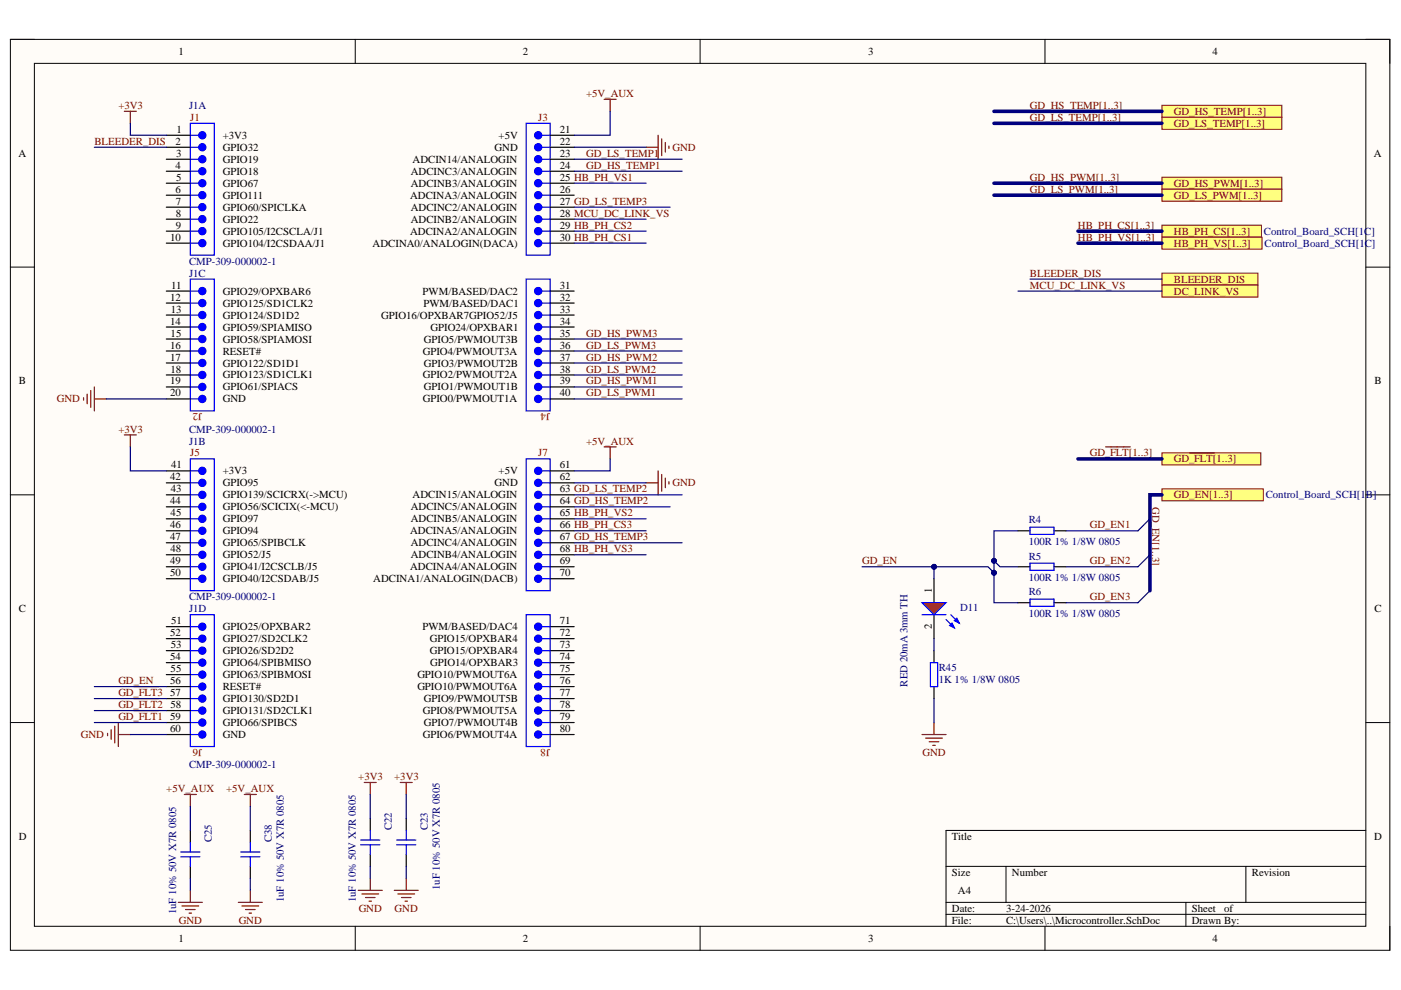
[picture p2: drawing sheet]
<svg xmlns="http://www.w3.org/2000/svg" width="297mm" height="210mm" viewBox="0 0 297 210" stroke-linecap="round" stroke-linejoin="round" font-family="sans-serif">
<defs><g id="words">
<g font-size="2.3">
<text x="37.9" y="11.7">1</text>
<text x="110.8" y="11.7">2</text>
<text x="184" y="11.7">3</text>
<text x="257.1" y="11.7">4</text>
<text x="37.5" y="28.2">1</text>
<text x="47.2" y="29.4">+3V3</text>
<text x="105.7" y="29.4">+5V</text>
<text x="118.7" y="28.2">21</text>
<text x="3.9" y="33.2">A</text>
<text x="37.2" y="30.7">2</text>
<text x="37.2" y="35.8">4</text>
<text x="37.4" y="33.2">3</text>
<text x="47.2" y="32">GPIO32</text>
<text x="47.2" y="34.5">GPIO19</text>
<text x="87.5" y="34.5">ADCIN14/ANALOGIN</text>
<text x="104.9" y="32">GND</text>
<text x="118.7" y="30.7">22</text>
<text x="118.7" y="33.2">23</text>
<text x="118.7" y="35.8">24</text>
<text x="291.3" y="33.2">A</text>
<text x="37.2" y="40.9">6</text>
<text x="37.3" y="38.3">5</text>
<text x="47.2" y="37.1">GPIO18</text>
<text x="47.2" y="39.6">GPIO67</text>
<text x="87.1" y="37.1">ADCINC3/ANALOGIN</text>
<text x="87.1" y="39.6">ADCINB3/ANALOGIN</text>
<text x="118.7" y="38.3">25 HB_PH_VS1</text>
<text x="118.7" y="40.9">26</text>
<text x="37.3" y="43.4">7</text>
<text x="37.3" y="46">8</text>
<text x="47.2" y="42.1">GPIO111</text>
<text x="47.2" y="44.7">GPIO60/SPICLKA</text>
<text x="47.2" y="47.2">GPIO22</text>
<text x="87" y="42.1">ADCINA3/ANALOGIN</text>
<text x="87.1" y="44.7">ADCINC2/ANALOGIN</text>
<text x="87.1" y="47.2">ADCINB2/ANALOGIN</text>
<text x="118.7" y="43.4">27 GD_LS_TEMP3</text>
<text x="118.7" y="46">28 MCU_DC_LINK_VS</text>
<text x="36.1" y="51">10</text>
<text x="37.3" y="48.5">9</text>
<text x="47.2" y="49.8">GPIO105/I2CSCLA/J1</text>
<text x="47.2" y="52.3">GPIO104/I2CSDAA/J1</text>
<text x="79" y="52.3">ADCINA0/ANALOGIN(DACA)</text>
<text x="87" y="49.8">ADCINA2/ANALOGIN</text>
<text x="118.7" y="48.5">29 HB_PH_CS2</text>
<text x="118.7" y="51">30 HB_PH_CS1</text>
<text x="36.1" y="63.8">12</text>
<text x="36.3" y="61.2">11</text>
<text x="47.2" y="65">GPIO125/SD1CLK2</text>
<text x="47.2" y="62.5">GPIO29/OPXBAR6</text>
<text x="89.6" y="62.5">PWM/BASED/DAC2</text>
<text x="89.8" y="65">PWM/BASED/DAC1</text>
<text x="118.7" y="63.8">32</text>
<text x="118.7" y="61.2">31</text>
<text x="36.1" y="68.8">14</text>
<text x="36.2" y="71.4">15</text>
<text x="36.2" y="66.3">13</text>
<text x="47.2" y="70.1">GPIO59/SPIAMISO</text>
<text x="47.2" y="67.6">GPIO124/SD1D2</text>
<text x="80.8" y="67.6">GPIO16/OPXBAR7GPIO52/J5</text>
<text x="91.3" y="70.1">GPIO24/OPXBAR1</text>
<text x="118.7" y="71.4">35</text>
<text x="118.7" y="68.8">34</text>
<text x="118.7" y="66.3">33</text>
<text x="36.1" y="76.4">17</text>
<text x="36.1" y="73.9">16</text>
<text x="47.2" y="77.7">GPIO122/SD1D1</text>
<text x="47.2" y="75.2">RESET#</text>
<text x="47.2" y="72.6">GPIO58/SPIAMOSI</text>
<text x="89.6" y="75.2">GPIO4/PWMOUT3A</text>
<text x="89.9" y="77.7">GPIO3/PWMOUT2B</text>
<text x="89.9" y="72.6">GPIO5/PWMOUT3B</text>
<text x="118.7" y="76.4">37</text>
<text x="118.7" y="73.9">36</text>
<text x="4" y="81.5">B</text>
<text x="36.1" y="81.5">19</text>
<text x="36.1" y="79">18</text>
<text x="47.2" y="82.8">GPIO61/SPIACS</text>
<text x="47.2" y="80.2">GPIO123/SD1CLK1</text>
<text x="89.6" y="80.2">GPIO2/PWMOUT2A</text>
<text x="89.9" y="82.8">GPIO1/PWMOUT1B</text>
<text x="118.7" y="81.5">39</text>
<text x="118.7" y="79">38</text>
<text x="291.4" y="81.5">B</text>
<text x="36.1" y="84.1">20</text>
<text x="47.2" y="85.3">GND</text>
<text x="89.6" y="85.3">GPIO0/PWMOUT1A</text>
<text x="118.7" y="84.1">40</text>
<text x="36.1" y="101.9">42</text>
<text x="36.3" y="99.3">41</text>
<text x="47.2" y="100.6">+3V3</text>
<text x="105.7" y="100.6">+5V</text>
<text x="118.7" y="99.3">61</text>
<text x="118.7" y="101.9">62</text>
<text x="36.1" y="106.9">44</text>
<text x="36.2" y="104.4">43</text>
<text x="47.2" y="103.1">GPIO95</text>
<text x="47.2" y="105.7">GPIO139/SCICRX(-&gt;MCU)</text>
<text x="87.5" y="105.7">ADCIN15/ANALOGIN</text>
<text x="104.9" y="103.1">GND</text>
<text x="118.7" y="104.4">63 GD_LS_TEMP2</text>
<text x="118.7" y="106.9">64 GD_HS_TEMP2</text>
<text x="36.1" y="112">46</text>
<text x="36.2" y="109.5">45</text>
<text x="47.2" y="108.2">GPIO56/SCICIX(&lt;-MCU)</text>
<text x="47.2" y="110.7">GPIO97</text>
<text x="47.2" y="113.3">GPIO94</text>
<text x="87" y="113.3">ADCINA5/ANALOGIN</text>
<text x="87.1" y="108.2">ADCINC5/ANALOGIN</text>
<text x="87.1" y="110.7">ADCINB5/ANALOGIN</text>
<text x="118.7" y="109.5">65 HB_PH_VS2</text>
<text x="118.7" y="112">66 HB_PH_CS3</text>
<text x="36.1" y="114.5">47</text>
<text x="36.1" y="119.7">49</text>
<text x="36.1" y="117.1">48</text>
<text x="47.2" y="115.9">GPIO65/SPIBCLK</text>
<text x="47.2" y="118.4">GPIO52/J5</text>
<text x="87.1" y="115.9">ADCINC4/ANALOGIN</text>
<text x="87.1" y="118.4">ADCINB4/ANALOGIN</text>
<text x="118.7" y="114.5">67 GD_HS_TEMP3</text>
<text x="118.7" y="117.1">68 HB_PH_VS3</text>
<text x="118.7" y="119.7">69</text>
<text x="36.1" y="122.2">50</text>
<text x="47.2" y="120.9">GPIO41/I2CSCLB/J5</text>
<text x="47.2" y="123.5">GPIO40/I2CSDAB/J5</text>
<text x="79.1" y="123.5">ADCINA1/ANALOGIN(DACB)</text>
<text x="87" y="120.9">ADCINA4/ANALOGIN</text>
<text x="118.7" y="122.2">70</text>
<text x="197.5" y="125.7" transform="rotate(-90 197.5 125.7)">1</text>
<text x="4" y="129.8">C</text>
<text x="291.4" y="129.8">C</text>
<text x="36.1" y="134.9">52</text>
<text x="36.2" y="137.4">53</text>
<text x="36.3" y="132.3">51</text>
<text x="47.2" y="136.2">GPIO27/SD2CLK2</text>
<text x="47.2" y="133.6">GPIO25/OPXBAR2</text>
<text x="89.5" y="133.6">PWM/BASED/DAC4</text>
<text x="91.1" y="136.2">GPIO15/OPXBAR4</text>
<text x="118.7" y="137.4">73</text>
<text x="118.7" y="134.9">72</text>
<text x="118.7" y="132.3">71</text>
<text x="197.5" y="133.4" transform="rotate(-90 197.5 133.4)">2</text>
<text x="36.1" y="140">54</text>
<text x="36.2" y="142.5">55</text>
<text x="47.2" y="143.8">GPIO63/SPIBMOSI</text>
<text x="47.2" y="141.2">GPIO64/SPIBMISO</text>
<text x="47.2" y="138.7">GPIO26/SD2D2</text>
<text x="88.5" y="143.8">GPIO10/PWMOUT6A</text>
<text x="91.1" y="138.7">GPIO15/OPXBAR4</text>
<text x="91.2" y="141.2">GPIO14/OPXBAR3</text>
<text x="118.7" y="142.5">75</text>
<text x="118.7" y="140">74</text>
<text x="36.1" y="147.6">57</text>
<text x="36.1" y="145.1">56</text>
<text x="47.2" y="148.9">GPIO130/SD2D1</text>
<text x="47.2" y="146.3">RESET#</text>
<text x="88.5" y="146.3">GPIO10/PWMOUT6A</text>
<text x="89.9" y="148.9">GPIO9/PWMOUT5B</text>
<text x="118.7" y="147.6">77</text>
<text x="118.7" y="145.1">76</text>
<text x="36.1" y="155.2">60</text>
<text x="36.1" y="152.7">59</text>
<text x="36.1" y="150.1">58</text>
<text x="47.2" y="154">GPIO66/SPIBCS</text>
<text x="47.2" y="151.4">GPIO131/SD2CLK1</text>
<text x="89.6" y="151.4">GPIO8/PWMOUT5A</text>
<text x="89.9" y="154">GPIO7/PWMOUT4B</text>
<text x="118.7" y="155.2">80</text>
<text x="118.7" y="152.7">79</text>
<text x="118.7" y="150.1">78</text>
<text x="47.2" y="156.5">GND</text>
<text x="89.6" y="156.5">GPIO6/PWMOUT4A</text>
<text x="4" y="178.1">D</text>
<text x="201.8" y="178.1">Title</text>
<text x="291.3" y="178.1">D</text>
<text x="201.8" y="185.7">Size</text>
<text x="214.6" y="185.7">Number</text>
<text x="265.4" y="185.7">Revision</text>
<text x="203.1" y="189.5">A4</text>
<text x="201.8" y="193.3">Date:</text>
<text x="201.8" y="195.9">File:</text>
<text x="213.3" y="193.3">3-24-2026</text>
<text x="213.3" y="195.9">C:\Users\..\Microcontroller.SchDoc</text>
<text x="252.7" y="193.3">Sheet</text>
<text x="252.7" y="195.9">Drawn By:</text>
<text x="259.6" y="193.3">of</text>
<text x="37.9" y="199.7">1</text>
<text x="110.8" y="199.7">2</text>
<text x="184" y="199.7">3</text>
<text x="257.1" y="199.7">4</text>
</g>
<g font-size="2.3" fill="#800000">
<text x="25.1" y="23.1">+3V3</text>
<text x="124.3" y="20.5">+5V_AUX</text>
<text x="218.4" y="23.1">GD_HS_TEMP[1..3]</text>
<text x="218.4" y="25.6">GD_LS_TEMP[1..3]</text>
<text x="248.9" y="24.3">GD_HS_TEMP[1..3]</text>
<text x="248.9" y="26.9">GD_LS_TEMP[1..3]</text>
<text x="20" y="30.7">BLEEDER_DIS</text>
<text x="124.3" y="35.8">GD_HS_TEMP1</text>
<text x="124.3" y="33.2">GD_LS_TEMP1</text>
<text x="142.6" y="32">GND</text>
<text x="218.4" y="38.3">GD_HS_PWM[1..3]</text>
<text x="218.4" y="40.9">GD_LS_PWM[1..3]</text>
<text x="248.9" y="39.6">GD_HS_PWM[1..3]</text>
<text x="248.9" y="42.1">GD_LS_PWM[1..3]</text>
<text x="228.5" y="48.5">HB_PH_CS[1..3]</text>
<text x="228.5" y="51">HB_PH_VS[1..3]</text>
<text x="248.9" y="49.8">HB_PH_CS[1..3]</text>
<text x="248.9" y="52.3">HB_PH_VS[1..3]</text>
<text x="218.4" y="58.6">BLEEDER_DIS</text>
<text x="248.9" y="59.9">BLEEDER_DIS</text>
<text x="218.4" y="61.2">MCU_DC_LINK_VS</text>
<text x="248.9" y="62.5">DC_LINK_VS</text>
<text x="124.3" y="71.4">GD_HS_PWM3</text>
<text x="124.3" y="76.4">GD_HS_PWM2</text>
<text x="124.3" y="73.9">GD_LS_PWM3</text>
<text x="124.3" y="81.5">GD_HS_PWM1</text>
<text x="124.3" y="79">GD_LS_PWM2</text>
<text x="12.1" y="85.3">GND</text>
<text x="124.3" y="84.1">GD_LS_PWM1</text>
<text x="25.1" y="91.7">+3V3</text>
<text x="124.3" y="94.2">+5V_AUX</text>
<text x="231.1" y="96.8">GD_FLT[1..3]</text>
<text x="248.9" y="98.1">GD_FLT[1..3]</text>
<text x="142.6" y="103.1">GND</text>
<text x="244.3" y="107.4" transform="rotate(90 244.3 107.4)">GD_EN[1..3]</text>
<text x="248.9" y="105.7">GD_EN[1..3]</text>
<text x="231.1" y="112">GD_EN1</text>
<text x="182.8" y="119.7">GD_EN</text>
<text x="231.1" y="119.7">GD_EN2</text>
<text x="231.1" y="127.3">GD_EN3</text>
<text x="25.1" y="145.1">GD_EN</text>
<text x="25.1" y="147.6">GD_FLT3</text>
<text x="25.1" y="152.7">GD_FLT1</text>
<text x="25.1" y="150.1">GD_FLT2</text>
<text x="17.1" y="156.5">GND</text>
<text x="195.6" y="160.3">GND</text>
<text x="35.3" y="167.9">+5V_AUX</text>
<text x="47.9" y="167.9">+5V_AUX</text>
<text x="76" y="165.4">+3V3</text>
<text x="83.6" y="165.4">+3V3</text>
<text x="37.9" y="195.9">GND</text>
<text x="50.6" y="195.9">GND</text>
<text x="76" y="193.3">GND</text>
<text x="83.7" y="193.3">GND</text>
</g>
<g font-size="2.3" fill="#000080">
<text x="40.1" y="23.1">J1A</text>
<text x="268" y="49.8">Control_Board_SCH[1C]</text>
<text x="268.1" y="52.3">Control_Board_SCH[1C]</text>
<text x="40.1" y="56.1">CMP-309-000002-1</text>
<text x="40.1" y="58.6">J1C</text>
<text x="40.1" y="94.2">J1B</text>
<text x="40.1" y="91.7">CMP-309-000002-1</text>
<text x="268.4" y="105.7">Control_Board_SCH[1B]</text>
<text x="218.1" y="111">R4</text>
<text x="218.1" y="115.6">100R 1% 1/8W 0805</text>
<text x="218.1" y="118.6">R5</text>
<text x="218.1" y="123.2">100R 1% 1/8W 0805</text>
<text x="40.1" y="129.8">J1D</text>
<text x="40.1" y="127.3">CMP-309-000002-1</text>
<text x="203.6" y="129.6">D11</text>
<text x="218.1" y="126.3">R6</text>
<text x="218.1" y="130.8">100R 1% 1/8W 0805</text>
<text x="199" y="142.3">R45</text>
<text x="192.4" y="145.6" transform="rotate(-90 192.4 145.6)">RED 20mA 3mm TH</text>
<text x="199" y="144.8">1K 1% 1/8W 0805</text>
<text x="40.1" y="162.8">CMP-309-000002-1</text>
<text x="44.9" y="178.6" transform="rotate(-90 44.9 178.6)">C25</text>
<text x="57.6" y="178.6" transform="rotate(-90 57.6 178.6)">C38</text>
<text x="83.1" y="176.1" transform="rotate(-90 83.1 176.1)">C22</text>
<text x="90.7" y="176.1" transform="rotate(-90 90.7 176.1)">C23</text>
<text x="60.2" y="191.3" transform="rotate(-90 60.2 191.3)">1uF 10% 50V X7R 0805</text>
<text x="75.5" y="191.3" transform="rotate(-90 75.5 191.3)">1uF 10% 50V X7R 0805</text>
<text x="93.3" y="188.8" transform="rotate(-90 93.3 188.8)">1uF 10% 50V X7R 0805</text>
<text x="37.3" y="193.9" transform="rotate(-90 37.3 193.9)">1uF 10% 50V X7R 0805</text>
</g>
<g font-size="2.3" fill="#980000">
<text x="40.3" y="25.6">J1</text>
<text x="114.1" y="25.6">J3</text>
<text x="42.9" y="87.6" transform="rotate(-180 42.9 87.6)">J2</text>
<text x="116.6" y="87.6" transform="rotate(-180 116.6 87.6)">J4</text>
<text x="40.3" y="96.8">J5</text>
<text x="114.1" y="96.8">J7</text>
<text x="42.9" y="158.8" transform="rotate(-180 42.9 158.8)">J6</text>
<text x="116.6" y="158.8" transform="rotate(-180 116.6 158.8)">J8</text>
</g>
</g></defs>
<path d="M2.2 8.4h292.5v193.1h-292.5z" fill-rule="evenodd" fill="#fffcf8"/>
<path d="M2.2 8.4h292.5v193.1h-292.5z" fill="none" stroke="#000" stroke-width=".21"/>
<path d="M7.3 13.4h282.3v183h-282.3z" fill-rule="evenodd" fill="#fffcf8"/>
<g fill="none" stroke="#000" stroke-width=".21">
<path d="M2.2 8.4h5.1M7.3 13.4h282.3v183h-282.3zM75.3 8.4v5M148.4 8.4v5M221.6 8.4v5M289.6 8.4h5.1v5M2.2 56.6h5.1M289.6 56.6h5.1M2.2 104.9h5.1M289.6 104.9h5.1M2.2 153.2h5.1M289.6 153.2h5.1"/>
<path d="M289.6 176.1h-89v20.3M75.3 196.4v5.1M148.4 196.4v5.1M200.6 183.7h89M200.6 191.3h89M200.6 193.9h89M213.3 183.7v7.6M221.6 196.4v5.1M251.4 191.3v5.1M264.2 183.7v7.6M294.7 196.4v5.1"/>
</g>
<path d="M40.3 26.1h5.1v28h-5.1zM40.3 31.2h1.8" fill="none" stroke="#00f" stroke-width=".25"/>
<circle cx="42.9" cy="31.2" r=".76" fill="#00f"/>
<g fill="none" stroke="#00f" stroke-width=".25">
<path d="M40.3 33.8h1.8"/>
<circle cx="42.9" cy="31.2" r=".76"/>
</g>
<circle cx="42.9" cy="33.8" r=".76" fill="#00f"/>
<g fill="none" stroke="#00f" stroke-width=".25">
<path d="M40.3 28.7h1.8"/>
<circle cx="42.9" cy="33.8" r=".76"/>
</g>
<circle cx="42.9" cy="28.7" r=".76" fill="#00f"/>
<g fill="none" stroke="#00f" stroke-width=".25">
<path d="M40.3 36.3h1.8"/>
<circle cx="42.9" cy="28.7" r=".76"/>
</g>
<path d="M35.3 28.7h5" fill="none" stroke="#000" stroke-width=".25"/>
<circle cx="42.9" cy="36.3" r=".76" fill="#00f"/>
<g fill="none" stroke="#00f" stroke-width=".25">
<path d="M40.3 38.8h1.8"/>
<circle cx="42.9" cy="36.3" r=".76"/>
</g>
<circle cx="42.9" cy="38.8" r=".76" fill="#00f"/>
<g fill="none" stroke="#00f" stroke-width=".25">
<path d="M40.3 41.4h1.8"/>
<circle cx="42.9" cy="38.8" r=".76"/>
</g>
<circle cx="42.9" cy="41.4" r=".76" fill="#00f"/>
<g fill="none" stroke="#00f" stroke-width=".25">
<path d="M40.3 43.9h1.8"/>
<circle cx="42.9" cy="41.4" r=".76"/>
</g>
<circle cx="42.9" cy="43.9" r=".76" fill="#00f"/>
<g fill="none" stroke="#00f" stroke-width=".25">
<path d="M40.3 46.5h1.8"/>
<circle cx="42.9" cy="43.9" r=".76"/>
</g>
<path d="M35.3 31.2h5M35.3 33.8h5M35.3 36.3h5M35.3 38.8h5M35.3 41.4h5M35.3 43.9h5M35.3 46.5h5M35.3 49h5M35.3 51.6h5" fill="none" stroke="#000" stroke-width=".25"/>
<circle cx="42.9" cy="46.5" r=".76" fill="#00f"/>
<g fill="none" stroke="#00f" stroke-width=".25">
<path d="M40.3 49h1.8"/>
<circle cx="42.9" cy="46.5" r=".76"/>
</g>
<circle cx="42.9" cy="49" r=".76" fill="#00f"/>
<g fill="none" stroke="#00f" stroke-width=".25">
<path d="M40.3 51.6h1.8"/>
<circle cx="42.9" cy="49" r=".76"/>
</g>
<circle cx="42.9" cy="51.6" r=".76" fill="#00f"/>
<g fill="none" stroke="#00f" stroke-width=".25">
<path d="M111.6 26.1h5v28h-5zM114.9 31.2h1.7"/>
<circle cx="42.9" cy="51.6" r=".76"/>
</g>
<circle cx="114.1" cy="31.2" r=".76" fill="#00f"/>
<g fill="none" stroke="#00f" stroke-width=".25">
<path d="M114.9 33.8h1.7"/>
<circle cx="114.1" cy="31.2" r=".76"/>
</g>
<circle cx="114.1" cy="33.8" r=".76" fill="#00f"/>
<g fill="none" stroke="#00f" stroke-width=".25">
<path d="M114.9 28.7h1.7"/>
<circle cx="114.1" cy="33.8" r=".76"/>
</g>
<circle cx="114.1" cy="28.7" r=".76" fill="#00f"/>
<g fill="none" stroke="#00f" stroke-width=".25">
<path d="M114.9 36.3h1.7"/>
<circle cx="114.1" cy="28.7" r=".76"/>
</g>
<path d="M116.6 28.7h5.1" fill="none" stroke="#000" stroke-width=".25"/>
<circle cx="114.1" cy="36.3" r=".76" fill="#00f"/>
<g fill="none" stroke="#00f" stroke-width=".25">
<path d="M114.9 38.8h1.7"/>
<circle cx="114.1" cy="36.3" r=".76"/>
</g>
<circle cx="114.1" cy="38.8" r=".76" fill="#00f"/>
<g fill="none" stroke="#00f" stroke-width=".25">
<path d="M114.9 41.4h1.7"/>
<circle cx="114.1" cy="38.8" r=".76"/>
</g>
<circle cx="114.1" cy="41.4" r=".76" fill="#00f"/>
<g fill="none" stroke="#00f" stroke-width=".25">
<path d="M114.9 43.9h1.7"/>
<circle cx="114.1" cy="41.4" r=".76"/>
</g>
<circle cx="114.1" cy="43.9" r=".76" fill="#00f"/>
<g fill="none" stroke="#00f" stroke-width=".25">
<path d="M114.9 46.5h1.7"/>
<circle cx="114.1" cy="43.9" r=".76"/>
</g>
<path d="M116.6 31.2h5.1M116.6 33.8h5.1M116.6 36.3h5.1M116.6 38.8h5.1M116.6 41.4h5.1M116.6 43.9h5.1M116.6 46.5h5.1M116.6 49h5.1M116.6 51.6h5.1" fill="none" stroke="#000" stroke-width=".25"/>
<circle cx="114.1" cy="46.5" r=".76" fill="#00f"/>
<g fill="none" stroke="#00f" stroke-width=".25">
<path d="M114.9 49h1.7"/>
<circle cx="114.1" cy="46.5" r=".76"/>
</g>
<circle cx="114.1" cy="49" r=".76" fill="#00f"/>
<g fill="none" stroke="#00f" stroke-width=".25">
<path d="M114.9 51.6h1.7"/>
<circle cx="114.1" cy="49" r=".76"/>
</g>
<circle cx="114.1" cy="51.6" r=".76" fill="#00f"/>
<g fill="none" stroke="#00f" stroke-width=".25">
<path d="M111.6 130.3h5v28h-5zM114.9 153.2h1.7"/>
<circle cx="114.1" cy="51.6" r=".76"/>
</g>
<circle cx="114.1" cy="153.2" r=".76" fill="#00f"/>
<g fill="none" stroke="#00f" stroke-width=".25">
<path d="M114.9 150.7h1.7"/>
<circle cx="114.1" cy="153.2" r=".76"/>
</g>
<circle cx="114.1" cy="150.7" r=".76" fill="#00f"/>
<g fill="none" stroke="#00f" stroke-width=".25">
<path d="M114.9 155.7h1.7"/>
<circle cx="114.1" cy="150.7" r=".76"/>
</g>
<circle cx="114.1" cy="155.7" r=".76" fill="#00f"/>
<g fill="none" stroke="#00f" stroke-width=".25">
<path d="M114.9 148.1h1.7"/>
<circle cx="114.1" cy="155.7" r=".76"/>
</g>
<path d="M116.6 155.7h5.1" fill="none" stroke="#000" stroke-width=".25"/>
<circle cx="114.1" cy="148.1" r=".76" fill="#00f"/>
<g fill="none" stroke="#00f" stroke-width=".25">
<path d="M114.9 145.6h1.7"/>
<circle cx="114.1" cy="148.1" r=".76"/>
</g>
<circle cx="114.1" cy="145.6" r=".76" fill="#00f"/>
<g fill="none" stroke="#00f" stroke-width=".25">
<path d="M114.9 143h1.7"/>
<circle cx="114.1" cy="145.6" r=".76"/>
</g>
<circle cx="114.1" cy="143" r=".76" fill="#00f"/>
<g fill="none" stroke="#00f" stroke-width=".25">
<path d="M114.9 140.5h1.7"/>
<circle cx="114.1" cy="143" r=".76"/>
</g>
<circle cx="114.1" cy="140.5" r=".76" fill="#00f"/>
<g fill="none" stroke="#00f" stroke-width=".25">
<path d="M114.9 138h1.7"/>
<circle cx="114.1" cy="140.5" r=".76"/>
</g>
<path d="M116.6 138h5.1M116.6 135.4h5.1M116.6 132.9h5.1M116.6 153.2h5.1M116.6 150.7h5.1M116.6 148.1h5.1M116.6 145.6h5.1M116.6 143h5.1M116.6 140.5h5.1" fill="none" stroke="#000" stroke-width=".25"/>
<circle cx="114.1" cy="138" r=".76" fill="#00f"/>
<g fill="none" stroke="#00f" stroke-width=".25">
<path d="M114.9 135.4h1.7"/>
<circle cx="114.1" cy="138" r=".76"/>
</g>
<circle cx="114.1" cy="135.4" r=".76" fill="#00f"/>
<g fill="none" stroke="#00f" stroke-width=".25">
<path d="M114.9 132.9h1.7"/>
<circle cx="114.1" cy="135.4" r=".76"/>
</g>
<circle cx="114.1" cy="132.9" r=".76" fill="#00f"/>
<g fill="none" stroke="#00f" stroke-width=".25">
<path d="M40.4 130.3h5v28h-5zM40.4 153.2h1.7"/>
<circle cx="114.1" cy="132.9" r=".76"/>
</g>
<circle cx="42.9" cy="153.2" r=".76" fill="#00f"/>
<g fill="none" stroke="#00f" stroke-width=".25">
<path d="M40.4 150.7h1.7"/>
<circle cx="42.9" cy="153.2" r=".76"/>
</g>
<circle cx="42.9" cy="150.7" r=".76" fill="#00f"/>
<g fill="none" stroke="#00f" stroke-width=".25">
<path d="M40.4 155.7h1.7"/>
<circle cx="42.9" cy="150.7" r=".76"/>
</g>
<circle cx="42.9" cy="155.7" r=".76" fill="#00f"/>
<g fill="none" stroke="#00f" stroke-width=".25">
<path d="M40.4 148.1h1.7"/>
<circle cx="42.9" cy="155.7" r=".76"/>
</g>
<path d="M35.3 155.7h5.1" fill="none" stroke="#000" stroke-width=".25"/>
<circle cx="42.9" cy="148.1" r=".76" fill="#00f"/>
<g fill="none" stroke="#00f" stroke-width=".25">
<path d="M40.4 145.6h1.7"/>
<circle cx="42.9" cy="148.1" r=".76"/>
</g>
<circle cx="42.9" cy="145.6" r=".76" fill="#00f"/>
<g fill="none" stroke="#00f" stroke-width=".25">
<path d="M40.4 143h1.7"/>
<circle cx="42.9" cy="145.6" r=".76"/>
</g>
<circle cx="42.9" cy="143" r=".76" fill="#00f"/>
<g fill="none" stroke="#00f" stroke-width=".25">
<path d="M40.4 140.5h1.7"/>
<circle cx="42.9" cy="143" r=".76"/>
</g>
<circle cx="42.9" cy="140.5" r=".76" fill="#00f"/>
<g fill="none" stroke="#00f" stroke-width=".25">
<path d="M40.4 138h1.7"/>
<circle cx="42.9" cy="140.5" r=".76"/>
</g>
<path d="M35.3 138h5.1M35.3 135.4h5.1M35.3 132.9h5.1M35.3 153.2h5.1M35.3 150.7h5.1M35.3 148.1h5.1M35.3 145.6h5.1M35.3 143h5.1M35.3 140.5h5.1" fill="none" stroke="#000" stroke-width=".25"/>
<circle cx="42.9" cy="138" r=".76" fill="#00f"/>
<g fill="none" stroke="#00f" stroke-width=".25">
<path d="M40.4 135.4h1.7"/>
<circle cx="42.9" cy="138" r=".76"/>
</g>
<circle cx="42.9" cy="135.4" r=".76" fill="#00f"/>
<g fill="none" stroke="#00f" stroke-width=".25">
<path d="M40.4 132.9h1.7"/>
<circle cx="42.9" cy="135.4" r=".76"/>
</g>
<circle cx="42.9" cy="132.9" r=".76" fill="#00f"/>
<g fill="none" stroke="#00f" stroke-width=".25">
<path d="M40.4 97.3h5v27.9h-5zM40.4 102.4h1.7"/>
<circle cx="42.9" cy="132.9" r=".76"/>
</g>
<circle cx="42.9" cy="102.4" r=".76" fill="#00f"/>
<g fill="none" stroke="#00f" stroke-width=".25">
<path d="M40.4 104.9h1.7"/>
<circle cx="42.9" cy="102.4" r=".76"/>
</g>
<circle cx="42.9" cy="104.9" r=".76" fill="#00f"/>
<g fill="none" stroke="#00f" stroke-width=".25">
<path d="M40.4 99.8h1.7"/>
<circle cx="42.9" cy="104.9" r=".76"/>
</g>
<circle cx="42.9" cy="99.8" r=".76" fill="#00f"/>
<g fill="none" stroke="#00f" stroke-width=".25">
<path d="M40.4 107.5h1.7"/>
<circle cx="42.9" cy="99.8" r=".76"/>
</g>
<path d="M35.3 99.8h5.1" fill="none" stroke="#000" stroke-width=".25"/>
<circle cx="42.9" cy="107.5" r=".76" fill="#00f"/>
<g fill="none" stroke="#00f" stroke-width=".25">
<path d="M40.4 110h1.7"/>
<circle cx="42.9" cy="107.5" r=".76"/>
</g>
<circle cx="42.9" cy="110" r=".76" fill="#00f"/>
<g fill="none" stroke="#00f" stroke-width=".25">
<path d="M40.4 112.5h1.7"/>
<circle cx="42.9" cy="110" r=".76"/>
</g>
<circle cx="42.9" cy="112.5" r=".76" fill="#00f"/>
<g fill="none" stroke="#00f" stroke-width=".25">
<path d="M40.4 115.1h1.7"/>
<circle cx="42.9" cy="112.5" r=".76"/>
</g>
<circle cx="42.9" cy="115.1" r=".76" fill="#00f"/>
<g fill="none" stroke="#00f" stroke-width=".25">
<path d="M40.4 117.6h1.7"/>
<circle cx="42.9" cy="115.1" r=".76"/>
</g>
<path d="M35.3 102.4h5.1M35.3 104.9h5.1M35.3 107.5h5.1M35.3 110h5.1M35.3 112.5h5.1M35.3 115.1h5.1M35.3 117.6h5.1M35.3 120.2h5.1M35.3 122.7h5.1" fill="none" stroke="#000" stroke-width=".25"/>
<circle cx="42.9" cy="117.6" r=".76" fill="#00f"/>
<g fill="none" stroke="#00f" stroke-width=".25">
<path d="M40.4 120.2h1.7"/>
<circle cx="42.9" cy="117.6" r=".76"/>
</g>
<circle cx="42.9" cy="120.2" r=".76" fill="#00f"/>
<g fill="none" stroke="#00f" stroke-width=".25">
<path d="M40.4 122.7h1.7"/>
<circle cx="42.9" cy="120.2" r=".76"/>
</g>
<circle cx="42.9" cy="122.7" r=".76" fill="#00f"/>
<g fill="none" stroke="#00f" stroke-width=".25">
<path d="M111.6 97.3h5v27.9h-5zM114.9 102.4h1.7"/>
<circle cx="42.9" cy="122.7" r=".76"/>
</g>
<circle cx="114.1" cy="102.4" r=".76" fill="#00f"/>
<g fill="none" stroke="#00f" stroke-width=".25">
<path d="M114.9 104.9h1.7"/>
<circle cx="114.1" cy="102.4" r=".76"/>
</g>
<circle cx="114.1" cy="104.9" r=".76" fill="#00f"/>
<g fill="none" stroke="#00f" stroke-width=".25">
<path d="M114.9 99.8h1.7"/>
<circle cx="114.1" cy="104.9" r=".76"/>
</g>
<circle cx="114.1" cy="99.8" r=".76" fill="#00f"/>
<g fill="none" stroke="#00f" stroke-width=".25">
<path d="M114.9 107.5h1.7"/>
<circle cx="114.1" cy="99.8" r=".76"/>
</g>
<path d="M116.6 99.8h5.1" fill="none" stroke="#000" stroke-width=".25"/>
<circle cx="114.1" cy="107.5" r=".76" fill="#00f"/>
<g fill="none" stroke="#00f" stroke-width=".25">
<path d="M114.9 110h1.7"/>
<circle cx="114.1" cy="107.5" r=".76"/>
</g>
<circle cx="114.1" cy="110" r=".76" fill="#00f"/>
<g fill="none" stroke="#00f" stroke-width=".25">
<path d="M114.9 112.5h1.7"/>
<circle cx="114.1" cy="110" r=".76"/>
</g>
<circle cx="114.1" cy="112.5" r=".76" fill="#00f"/>
<g fill="none" stroke="#00f" stroke-width=".25">
<path d="M114.9 115.1h1.7"/>
<circle cx="114.1" cy="112.5" r=".76"/>
</g>
<circle cx="114.1" cy="115.1" r=".76" fill="#00f"/>
<g fill="none" stroke="#00f" stroke-width=".25">
<path d="M114.9 117.6h1.7"/>
<circle cx="114.1" cy="115.1" r=".76"/>
</g>
<path d="M116.6 102.4h5.1M116.6 104.9h5.1M116.6 107.5h5.1M116.6 110h5.1M116.6 112.5h5.1M116.6 115.1h5.1M116.6 117.6h5.1M116.6 120.2h5.1M116.6 122.7h5.1" fill="none" stroke="#000" stroke-width=".25"/>
<circle cx="114.1" cy="117.6" r=".76" fill="#00f"/>
<g fill="none" stroke="#00f" stroke-width=".25">
<path d="M114.9 120.2h1.7"/>
<circle cx="114.1" cy="117.6" r=".76"/>
</g>
<circle cx="114.1" cy="120.2" r=".76" fill="#00f"/>
<g fill="none" stroke="#00f" stroke-width=".25">
<path d="M114.9 122.7h1.7"/>
<circle cx="114.1" cy="120.2" r=".76"/>
</g>
<circle cx="114.1" cy="122.7" r=".76" fill="#00f"/>
<g fill="none" stroke="#00f" stroke-width=".25">
<path d="M111.6 59.2h5v27.9h-5zM114.9 82h1.7"/>
<circle cx="114.1" cy="122.7" r=".76"/>
</g>
<circle cx="114.1" cy="82" r=".76" fill="#00f"/>
<g fill="none" stroke="#00f" stroke-width=".25">
<path d="M114.9 79.5h1.7"/>
<circle cx="114.1" cy="82" r=".76"/>
</g>
<circle cx="114.1" cy="79.5" r=".76" fill="#00f"/>
<g fill="none" stroke="#00f" stroke-width=".25">
<path d="M114.9 84.6h1.7"/>
<circle cx="114.1" cy="79.5" r=".76"/>
</g>
<circle cx="114.1" cy="84.6" r=".76" fill="#00f"/>
<g fill="none" stroke="#00f" stroke-width=".25">
<path d="M114.9 77h1.7"/>
<circle cx="114.1" cy="84.6" r=".76"/>
</g>
<path d="M116.6 84.6h5.1" fill="none" stroke="#000" stroke-width=".25"/>
<circle cx="114.1" cy="77" r=".76" fill="#00f"/>
<g fill="none" stroke="#00f" stroke-width=".25">
<path d="M114.9 74.4h1.7"/>
<circle cx="114.1" cy="77" r=".76"/>
</g>
<circle cx="114.1" cy="74.4" r=".76" fill="#00f"/>
<g fill="none" stroke="#00f" stroke-width=".25">
<path d="M114.9 71.9h1.7"/>
<circle cx="114.1" cy="74.4" r=".76"/>
</g>
<circle cx="114.1" cy="71.9" r=".76" fill="#00f"/>
<g fill="none" stroke="#00f" stroke-width=".25">
<path d="M114.9 69.3h1.7"/>
<circle cx="114.1" cy="71.9" r=".76"/>
</g>
<circle cx="114.1" cy="69.3" r=".76" fill="#00f"/>
<g fill="none" stroke="#00f" stroke-width=".25">
<path d="M114.9 66.8h1.7"/>
<circle cx="114.1" cy="69.3" r=".76"/>
</g>
<path d="M116.6 79.5h5.1M116.6 77h5.1M116.6 74.4h5.1M116.6 71.9h5.1M116.6 69.3h5.1M116.6 66.8h5.1M116.6 64.3h5.1M116.6 61.7h5.1M116.6 82h5.1" fill="none" stroke="#000" stroke-width=".25"/>
<circle cx="114.1" cy="66.8" r=".76" fill="#00f"/>
<g fill="none" stroke="#00f" stroke-width=".25">
<path d="M114.9 64.3h1.7"/>
<circle cx="114.1" cy="66.8" r=".76"/>
</g>
<circle cx="114.1" cy="64.3" r=".76" fill="#00f"/>
<g fill="none" stroke="#00f" stroke-width=".25">
<path d="M114.9 61.7h1.7"/>
<circle cx="114.1" cy="64.3" r=".76"/>
</g>
<circle cx="114.1" cy="61.7" r=".76" fill="#00f"/>
<g fill="none" stroke="#00f" stroke-width=".25">
<path d="M40.4 59.2h5v27.9h-5zM40.3 82h1.8"/>
<circle cx="114.1" cy="61.7" r=".76"/>
</g>
<circle cx="42.9" cy="82" r=".76" fill="#00f"/>
<g fill="none" stroke="#00f" stroke-width=".25">
<path d="M40.3 79.5h1.8"/>
<circle cx="42.9" cy="82" r=".76"/>
</g>
<circle cx="42.9" cy="79.5" r=".76" fill="#00f"/>
<g fill="none" stroke="#00f" stroke-width=".25">
<path d="M40.3 84.6h1.8"/>
<circle cx="42.9" cy="79.5" r=".76"/>
</g>
<circle cx="42.9" cy="84.6" r=".76" fill="#00f"/>
<g fill="none" stroke="#00f" stroke-width=".25">
<path d="M40.3 77h1.8"/>
<circle cx="42.9" cy="84.6" r=".76"/>
</g>
<path d="M35.3 84.6h5" fill="none" stroke="#000" stroke-width=".25"/>
<circle cx="42.9" cy="77" r=".76" fill="#00f"/>
<g fill="none" stroke="#00f" stroke-width=".25">
<path d="M40.3 74.4h1.8"/>
<circle cx="42.9" cy="77" r=".76"/>
</g>
<circle cx="42.9" cy="74.4" r=".76" fill="#00f"/>
<g fill="none" stroke="#00f" stroke-width=".25">
<path d="M40.3 71.9h1.8"/>
<circle cx="42.9" cy="74.4" r=".76"/>
</g>
<circle cx="42.9" cy="71.9" r=".76" fill="#00f"/>
<g fill="none" stroke="#00f" stroke-width=".25">
<path d="M40.3 69.3h1.8"/>
<circle cx="42.9" cy="71.9" r=".76"/>
</g>
<circle cx="42.9" cy="69.3" r=".76" fill="#00f"/>
<g fill="none" stroke="#00f" stroke-width=".25">
<path d="M40.3 66.8h1.8"/>
<circle cx="42.9" cy="69.3" r=".76"/>
</g>
<path d="M35.3 79.5h5M35.3 77h5M35.3 74.4h5M35.3 71.9h5M35.3 69.3h5M35.3 66.8h5M35.3 64.3h5M35.3 61.7h5M35.3 82h5" fill="none" stroke="#000" stroke-width=".25"/>
<circle cx="42.9" cy="66.8" r=".76" fill="#00f"/>
<g fill="none" stroke="#00f" stroke-width=".25">
<path d="M40.3 64.3h1.8"/>
<circle cx="42.9" cy="66.8" r=".76"/>
</g>
<circle cx="42.9" cy="64.3" r=".76" fill="#00f"/>
<g fill="none" stroke="#00f" stroke-width=".25">
<path d="M40.3 61.7h1.8"/>
<circle cx="42.9" cy="64.3" r=".76"/>
</g>
<circle cx="42.9" cy="61.7" r=".76" fill="#00f"/>
<circle cx="42.9" cy="61.7" r=".76" fill="none" stroke="#00f" stroke-width=".25"/>
<g fill="none" stroke="#800000" stroke-width=".25">
<path d="M26.4 23.6h2.5M27.6 23.6v2.5M137 31.2h2.5M139.5 28.7v5.1M140.3 29.4v3.6M141.1 30.2v2M141.8 31v.5M17.7 84.3v.5M18.5 83.6v2M19.2 82.8v3.6M20 84.6h2.5M20 82v5.1"/>
<path d="M26.4 92.2h2.5M27.6 92.2v2.6M22.8 155.5v.5M23.6 154.7v2.1M24.3 154v3.5M25.1 153.2v5.1M25.1 155.7h2.5"/>
</g>
<path d="M246.4 103.7h21.4v2.5h-21.4z" fill-rule="evenodd" fill="#ffff80"/>
<path d="M246.4 103.7h21.4v2.5h-21.4z" fill="none" stroke="#800000" stroke-width=".21"/>
<path d="M246.4 37.6h25.4v2.5h-25.4z" fill-rule="evenodd" fill="#ffff80"/>
<path d="M246.4 37.6h25.4v2.5h-25.4z" fill="none" stroke="#800000" stroke-width=".21"/>
<path d="M246.4 22.3h25.4v2.6h-25.4z" fill-rule="evenodd" fill="#ffff80"/>
<path d="M246.4 22.3h25.4v2.6h-25.4z" fill="none" stroke="#800000" stroke-width=".21"/>
<path d="M246.4 40.1h25.4v2.6h-25.4z" fill-rule="evenodd" fill="#ffff80"/>
<path d="M246.4 40.1h25.4v2.6h-25.4z" fill="none" stroke="#800000" stroke-width=".21"/>
<path d="M246.4 24.9h25.4v2.5h-25.4z" fill-rule="evenodd" fill="#ffff80"/>
<path d="M246.4 24.9h25.4v2.5h-25.4z" fill="none" stroke="#800000" stroke-width=".21"/>
<path d="M246.4 96h20.9v2.6h-20.9z" fill-rule="evenodd" fill="#ffff80"/>
<path d="M246.4 96h20.9v2.6h-20.9z" fill="none" stroke="#800000" stroke-width=".21"/>
<path d="M234.4 94.8h5.2M252.2 96h5.2" fill="none" stroke="#800000" stroke-width=".25"/>
<path d="M215.8 112.5h2.6M223.5 112.5h2.5M215.8 120.2h2.6M215.8 127.8h2.6M223.5 120.2h2.5M223.5 127.8h2.5" fill="none" stroke="#000" stroke-width=".25"/>
<path d="M218.4 111.8h5.1v1.5h-5.1zM218.4 119.4h5.1v1.5h-5.1zM218.4 127h5.1v1.5h-5.1z" fill="none" stroke="#00f" stroke-width=".25"/>
<path d="M243.8 110l-2.5 2.5M243.8 117.6l-2.5 2.6M243.8 125.3l-2.5 2.5" fill="none" stroke="#000080" stroke-width=".25"/>
<path d="M246.4 47.7h21.1v2.6h-21.1z" fill-rule="evenodd" fill="#ffff80"/>
<path d="M246.4 47.7h21.1v2.6h-21.1z" fill="none" stroke="#800000" stroke-width=".21"/>
<path d="M246.4 50.3h21.2v2.5h-21.2z" fill-rule="evenodd" fill="#ffff80"/>
<path d="M246.4 50.3h21.2v2.5h-21.2z" fill="none" stroke="#800000" stroke-width=".21"/>
<path d="M246.4 57.9h20.3v2.5h-20.3z" fill-rule="evenodd" fill="#ffff80"/>
<path d="M246.4 57.9h20.3v2.5h-20.3z" fill="none" stroke="#800000" stroke-width=".21"/>
<path d="M246.4 60.4h20.3v2.6h-20.3z" fill-rule="evenodd" fill="#ffff80"/>
<path d="M246.4 60.4h20.3v2.6h-20.3z" fill="none" stroke="#800000" stroke-width=".21"/>
<path d="M198 122.7v5.1M198 130.3v5.1M78.5 173.5v2.6M86.1 173.5v2.6M78.5 181.2v2.5M86.1 181.2v2.5" fill="none" stroke="#000" stroke-width=".25"/>
<path d="M76.5 179.1h4M76.5 178.1h4M78.5 176.1v2M78.5 179.1v2.1M84.1 179.1h4.1M84.1 178.1h4.1M86.1 176.1v2M86.1 179.1v2.1" fill="none" stroke="#00f" stroke-width=".25"/>
<g fill="none" stroke="#800000" stroke-width=".25">
<path d="M77.2 165.9h2.6M78.5 165.9v2.5M84.9 165.9h2.5M86.1 165.9v2.5M76 188.8h5M76.7 189.5h3.6M77.5 190.3h2M78.2 191.1h.6M78.5 186.2v2.6M83.6 188.8h5.1M84.4 189.5h3.5M85.1 190.3h2"/>
<path d="M85.9 191.1h.5M86.1 186.2v2.6"/>
</g>
<path d="M195.5 127.8h5.1l-2.6 2.5z" fill="#f00"/>
<path d="M195.5 127.8h5.1l-2.6 2.5zM200.6 131.4l1.8 1.7M201.6 130.3l1.8 1.8" fill="none" stroke="#00f" stroke-width=".25"/>
<path d="M201.3 132.6l.5-.5 .6 1z" fill="#00f"/>
<path d="M201.3 132.6l.5-.5 .6 1z" fill="none" stroke="#00f" stroke-width=".25"/>
<path d="M202.4 131.6l.5-.5 .5 1z" fill="#00f"/>
<path d="M195.5 130.3h5.1M202.4 131.6l.5-.5 .5 1zM197.3 140.5h1.5v5.1h-1.5zM40.4 178.6v2M53.1 178.6v2M38.3 181.7h4.1M38.3 180.6h4.1M40.4 181.7v2M51 181.7h4.1M51 180.6h4.1M53.1 181.7v2" fill="none" stroke="#00f" stroke-width=".25"/>
<path d="M198 138v2.5M198 145.6v2.5M40.4 176.1v2.5M53.1 176.1v2.5M40.4 183.7v2.5M53.1 183.7v2.5" fill="none" stroke="#000" stroke-width=".25"/>
<g fill="none" stroke="#800000" stroke-width=".25">
<path d="M128.1 21.1h2.5M129.4 21.1v2.5M128.1 94.8h2.5M129.4 94.8v2.5M139.5 99.8v5.1M137 102.4h2.5M140.3 100.6v3.6M141.1 101.4v2M141.8 102.1v.5M195.5 155.7h5.1M196.2 156.5h3.6M197 157.3h2.1"/>
<path d="M197.8 158h.5M198 153.2v2.5M39.1 168.4h2.5M40.4 168.4v2.6M51.8 168.4h2.5M53.1 168.4v2.6M37.8 191.3h5.1M38.6 192.1h3.5M39.3 192.8h2.1M40.1 193.6h.5M40.4 188.8v2.5M50.5 191.3h5.1"/>
<path d="M51.3 192.1h3.5M52.1 192.8h2M52.8 193.6h.5M53.1 188.8v2.5"/>
</g>
<path d="M27.6 26.1v2.6h7.7M121.7 79.5h22.9M121.7 74.4h22.9M121.7 77h22.9M121.7 71.9h22.9M27.6 94.8v5h7.7M121.7 84.6h22.9M121.7 82h22.9M215.8 112.5h-5.1v15.3h5.1M226 112.5h15.3M226 120.2h15.3M226 127.8h15.3" fill="none" stroke="#000080" stroke-width=".25"/>
<circle cx="210.7" cy="118.9" r=".51" fill="#000080"/>
<circle cx="210.7" cy="118.9" r=".51" fill="none" stroke="#000080" stroke-width=".21"/>
<circle cx="210.7" cy="121.4" r=".51" fill="#000080"/>
<circle cx="210.7" cy="121.4" r=".51" fill="none" stroke="#000080" stroke-width=".21"/>
<path d="M210.7 118.9l1.3 1.3h3.8" fill="none" stroke="#000080" stroke-width=".25"/>
<circle cx="210.7" cy="118.9" r=".51" fill="#000080"/>
<circle cx="210.7" cy="118.9" r=".51" fill="none" stroke="#000080" stroke-width=".21"/>
<path d="M182.8 120.2h26.7l1.2 1.2" fill="none" stroke="#000080" stroke-width=".25"/>
<circle cx="210.7" cy="121.4" r=".51" fill="#000080"/>
<circle cx="210.7" cy="121.4" r=".51" fill="none" stroke="#000080" stroke-width=".21"/>
<circle cx="198" cy="120.2" r=".51" fill="#000080"/>
<circle cx="198" cy="120.2" r=".51" fill="none" stroke="#000080" stroke-width=".21"/>
<g fill="none" stroke="#000080" stroke-width=".25">
<path d="M121.7 31.2h15.3M218.4 59.2h28M215.8 61.7h30.6M22.5 84.6h12.8M121.7 102.4h15.3M198 120.2v2.5M198 135.4v2.6M27.6 155.7h7.7M198 148.1v5.1M78.5 168.4v5.1M86.1 168.4v5.1M78.5 183.7v2.5"/>
<path d="M86.1 183.7v2.5"/>
</g>
<circle cx="198" cy="120.2" r=".51" fill="#000080"/>
<circle cx="198" cy="120.2" r=".51" fill="none" stroke="#000080" stroke-width=".21"/>
<g fill="none" stroke="#000080" stroke-width=".25">
<path d="M20 31.2h15.3M121.7 38.8h15.3M121.7 33.8h22.9M121.7 36.3h22.9M129.4 23.6v5.1h-7.7M121.7 51.6h15.3M121.7 49h15.3M121.7 46.5h15.3M121.7 43.9h20.4M129.4 97.3v2.5h-7.7M121.7 117.6h15.3M121.7 110h15.3"/>
<path d="M121.7 104.9h22.9M121.7 107.5h20.4M121.7 115.1h22.9M121.7 112.5h15.3M20 145.6h15.3M20 153.2h15.3M20 150.7h15.3M20 148.1h15.3M40.4 171v5.1M53.1 171v5.1M40.4 186.2v2.6M53.1 186.2v2.6"/>
</g>
<path d="M210.7 38.8h35.7M210.7 23.6h35.7M210.7 26.1h35.7M210.7 41.4h35.7M228.5 49h17.9M228.5 51.6h17.9M228.5 97.3h17.9M246.4 104.9h-2.6v20.4" fill="none" stroke="#000080" stroke-width=".76"/>
<path d="M28.4 150.7h5.2M28.4 148.1h5.2M28.4 145.6h5.2" fill="none" stroke="#800000" stroke-width=".25"/>
<use href="#words"/>
</svg>
